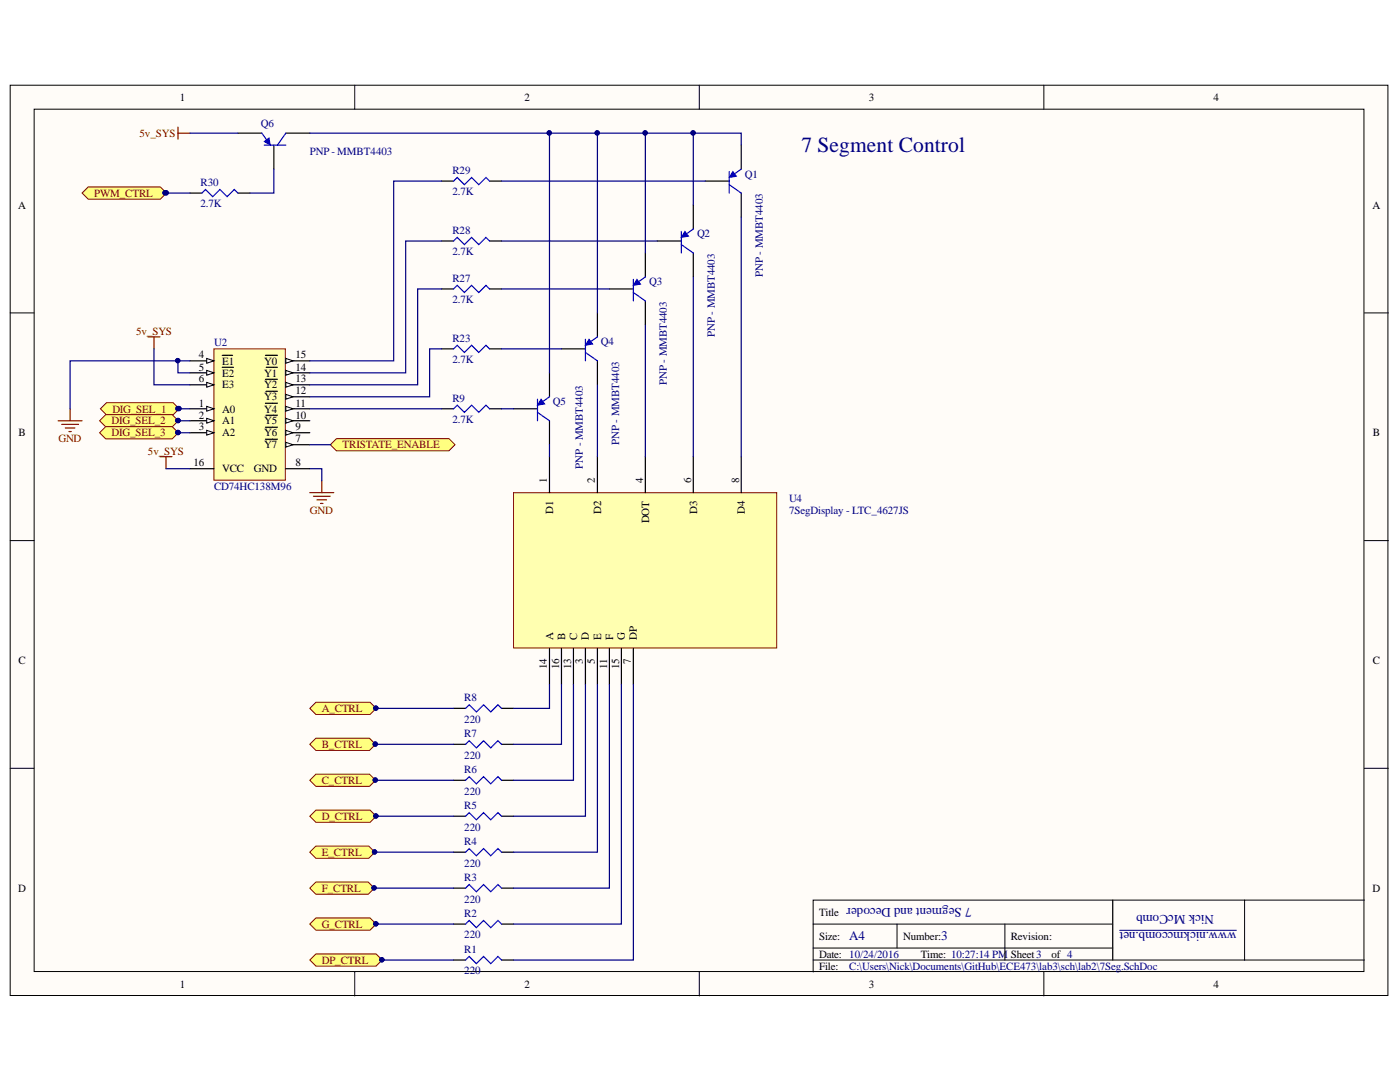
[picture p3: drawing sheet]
<svg xmlns="http://www.w3.org/2000/svg" width="279mm" height="216mm" viewBox="0 0 279 216" stroke-linecap="round" stroke-linejoin="round" font-family="sans-serif">
<defs><g id="words">
<text font-size="4.3" fill="#000080" x="159.9" y="30.4">7 Segment Control</text>
<g font-size="2.6" fill="#000080">
<text x="193.9" y="181.1" transform="rotate(-180 193.9 181.1)">7 Segment and Decoder</text>
<text x="242.3" y="182.6" transform="rotate(-180 242.3 182.6)">Nick McComb</text>
<text x="246.7" y="185.9" transform="rotate(-180 246.7 185.9)">www.nickmccomb.net</text>
<text x="169.5" y="187.7">A4</text>
<text x="187.9" y="187.7">3</text>
</g>
<g font-size="2.2">
<text x="35.9" y="20.1">1</text>
<text x="104.7" y="20.1">2</text>
<text x="173.4" y="20.1">3</text>
<text x="242.2" y="20.1">4</text>
<text x="3.6" y="41.6">A</text>
<text x="273.9" y="41.6">A</text>
<text x="39.7" y="71.5">4</text>
<text x="59" y="71.5">15</text>
<text x="39.7" y="73.9">5</text>
<text x="39.7" y="76.3">6</text>
<text x="44.3" y="72.8">E1</text>
<text x="44.3" y="75.1">E2</text>
<text x="44.3" y="77.5">E3</text>
<text x="52.7" y="77.5">Y2</text>
<text x="52.7" y="75.1">Y1</text>
<text x="52.7" y="72.8">Y0</text>
<text x="59" y="76.3">13</text>
<text x="59" y="73.9">14</text>
<text x="39.7" y="81.1">1</text>
<text x="39.7" y="83.5">2</text>
<text x="44.3" y="82.3">A0</text>
<text x="52.7" y="82.3">Y4</text>
<text x="52.7" y="79.9">Y3</text>
<text x="59" y="83.5">10</text>
<text x="59" y="81.1">11</text>
<text x="59" y="78.7">12</text>
<text x="3.7" y="87.1">B</text>
<text x="39.7" y="85.9">3</text>
<text x="44.3" y="84.7">A1</text>
<text x="44.3" y="87.1">A2</text>
<text x="52.7" y="84.7">Y5</text>
<text x="52.7" y="89.4">Y7</text>
<text x="52.7" y="87.1">Y6</text>
<text x="59" y="88.2">7</text>
<text x="59" y="85.9">9</text>
<text x="274" y="87.1">B</text>
<text x="38.6" y="93.1">16</text>
<text x="44.3" y="94.3">VCC</text>
<text x="50.7" y="94.3">GND</text>
<text x="59" y="93.1">8</text>
<text x="109.2" y="96.4" transform="rotate(-90 109.2 96.4)">1</text>
<text x="118.7" y="96.4" transform="rotate(-90 118.7 96.4)">2</text>
<text x="128.4" y="96.4" transform="rotate(-90 128.4 96.4)">4</text>
<text x="137.9" y="96.4" transform="rotate(-90 137.9 96.4)">6</text>
<text x="147.5" y="96.4" transform="rotate(-90 147.5 96.4)">8</text>
<text x="110.4" y="102.6" transform="rotate(-90 110.4 102.6)">D1</text>
<text x="120" y="102.6" transform="rotate(-90 120 102.6)">D2</text>
<text x="129.6" y="104.4" transform="rotate(-90 129.6 104.4)">DOT</text>
<text x="139.1" y="102.6" transform="rotate(-90 139.1 102.6)">D3</text>
<text x="148.7" y="102.6" transform="rotate(-90 148.7 102.6)">D4</text>
<text x="110.4" y="127.8" transform="rotate(-90 110.4 127.8)">A</text>
<text x="112.8" y="127.8" transform="rotate(-90 112.8 127.8)">B</text>
<text x="115.2" y="127.8" transform="rotate(-90 115.2 127.8)">C</text>
<text x="117.5" y="127.8" transform="rotate(-90 117.5 127.8)">D</text>
<text x="120" y="127.8" transform="rotate(-90 120 127.8)">E</text>
<text x="122.4" y="127.8" transform="rotate(-90 122.4 127.8)">F</text>
<text x="124.7" y="127.8" transform="rotate(-90 124.7 127.8)">G</text>
<text x="127.1" y="127.8" transform="rotate(-90 127.1 127.8)">DP</text>
<text x="3.7" y="132.5">C</text>
<text x="109.2" y="133.4" transform="rotate(-90 109.2 133.4)">14</text>
<text x="111.6" y="133.4" transform="rotate(-90 111.6 133.4)">16</text>
<text x="114" y="133.4" transform="rotate(-90 114 133.4)">13</text>
<text x="116.3" y="132.4" transform="rotate(-90 116.3 132.4)">3</text>
<text x="118.7" y="132.4" transform="rotate(-90 118.7 132.4)">5</text>
<text x="121.2" y="133.4" transform="rotate(-90 121.2 133.4)">11</text>
<text x="123.5" y="133.4" transform="rotate(-90 123.5 133.4)">15</text>
<text x="125.9" y="132.4" transform="rotate(-90 125.9 132.4)">7</text>
<text x="274" y="132.5">C</text>
<text x="3.6" y="177.9">D</text>
<text x="273.9" y="177.9">D</text>
<text x="163.5" y="182.7">Title</text>
<text x="163.5" y="187.5">Size:</text>
<text x="163.5" y="191.1">Date: 10/24/2016</text>
<text x="180.2" y="187.5">Number:</text>
<text x="183.8" y="191.1">Time: 10:27:14 PM</text>
<text x="201.7" y="187.5">Revision:</text>
<text x="201.7" y="191.1">Sheet3</text>
<text x="209.9" y="191.1">of 4</text>
<text x="35.9" y="197">1</text>
<text x="104.7" y="197">2</text>
<text x="163.5" y="193.5">File:</text>
<text x="173.4" y="197">3</text>
<text x="242.2" y="197">4</text>
</g>
<g font-size="2.2" fill="#800000">
<text x="27.8" y="27.3">5v_SYS</text>
<text x="18.8" y="39.3">PWM_CTRL</text>
<text x="27.2" y="66.8">5v_SYS</text>
<text x="22.4" y="82.3">DIG_SEL_1</text>
<text x="11.7" y="88.2">GND</text>
<text x="22.3" y="84.7">DIG_SEL_2</text>
<text x="22.3" y="87.1">DIG_SEL_3</text>
<text x="68.4" y="89.4">TRISTATE_ENABLE</text>
<text x="29.5" y="90.7">5v_SYS</text>
<text x="61.9" y="102.6">GND</text>
<text x="64.2" y="142.1">A_CTRL</text>
<text x="64.2" y="149.2">B_CTRL</text>
<text x="64.2" y="156.4">C_CTRL</text>
<text x="64.2" y="163.6">D_CTRL</text>
<text x="64.2" y="170.7">E_CTRL</text>
<text x="64.2" y="177.9">F_CTRL</text>
<text x="64.2" y="185.1">G_CTRL</text>
<text x="64.2" y="192.3">DP_CTRL</text>
</g>
<g font-size="2.2" fill="#000080">
<text x="52" y="25.4">Q6</text>
<text x="61.9" y="30.9">PNP - MMBT4403</text>
<text x="90.3" y="34.7">R29</text>
<text x="148.7" y="35.5">Q1</text>
<text x="40" y="41.4">2.7K</text>
<text x="40" y="37.1">R30</text>
<text x="90.3" y="39">2.7K</text>
<text x="90.3" y="46.7">R28</text>
<text x="139.1" y="47.4">Q2</text>
<text x="90.3" y="50.9">2.7K</text>
<text x="90.3" y="56.3">R27</text>
<text x="129.6" y="56.9">Q3</text>
<text x="152.2" y="55.3" transform="rotate(-90 152.2 55.3)">PNP - MMBT4403</text>
<text x="90.3" y="60.5">2.7K</text>
<text x="42.7" y="69.1">U2</text>
<text x="90.3" y="68.2">R23</text>
<text x="119.9" y="68.9">Q4</text>
<text x="142.7" y="67.2" transform="rotate(-90 142.7 67.2)">PNP - MMBT4403</text>
<text x="90.3" y="72.5">2.7K</text>
<text x="133.1" y="76.8" transform="rotate(-90 133.1 76.8)">PNP - MMBT4403</text>
<text x="90.3" y="80.1">R9</text>
<text x="110.3" y="80.9">Q5</text>
<text x="90.3" y="84.4">2.7K</text>
<text x="123.5" y="88.8" transform="rotate(-90 123.5 88.8)">PNP - MMBT4403</text>
<text x="116.3" y="93.5" transform="rotate(-90 116.3 93.5)">PNP - MMBT4403</text>
<text x="42.7" y="97.8">CD74HC138M96</text>
<text x="157.5" y="100.3">U4</text>
<text x="157.5" y="102.6">7SegDisplay - LTC_4627JS</text>
<text x="92.7" y="139.9">R8</text>
<text x="92.7" y="144.3">220</text>
<text x="92.7" y="147.1">R7</text>
<text x="92.7" y="151.4">220</text>
<text x="92.7" y="154.2">R6</text>
<text x="92.7" y="158.6">220</text>
<text x="92.7" y="161.4">R5</text>
<text x="92.7" y="165.7">220</text>
<text x="92.7" y="172.9">220</text>
<text x="92.7" y="168.6">R4</text>
<text x="92.7" y="175.8">R3</text>
<text x="92.7" y="180.1">220</text>
<text x="92.7" y="183">R2</text>
<text x="92.7" y="187.2">220</text>
<text x="92.7" y="190.1">R1</text>
<text x="92.7" y="194.4">220</text>
<text x="169.5" y="193.5">C:\Users\Nick\Documents\GitHub\ECE473\lab3\sch\lab2\7Seg.SchDoc</text>
</g>
</g></defs>
<g fill="#fffcf8" stroke="#000" stroke-width=".2">
<path d="M2 17h275v181.6h-275z"/>
<path d="M6.8 21.8h265.4v172.1h-265.4z"/>
</g>
<path d="M70.8 17v4.8M139.6 17v4.8M208.3 17v4.8M2 62.4h4.8M272.3 62.4h4.8M2 107.9h4.8M272.3 107.9h4.8M2 153.3h4.8M272.3 153.3h4.8M70.8 194v4.7M139.6 194v4.7M208.3 194v4.7" fill="none" stroke="#000" stroke-width=".2"/>
<path d="M42.7 69.6h14.2v26.2h-14.2z" fill="#ffffb0" stroke="#800000" stroke-width=".2"/>
<path d="M37.9 81.6h4.8" fill="none" stroke="#000" stroke-width=".24"/>
<path d="M41.3 81.1l1.4 .5-1.4 .4z" fill="#fffcf8"/>
<path d="M41.3 81.1l1.4 .5-1.4 .4z" fill="none" stroke="#000" stroke-width=".2"/>
<path d="M57 84h4.8" fill="none" stroke="#000" stroke-width=".24"/>
<path d="M57 83.5l1.5 .5-1.5 .4z" fill="#fffcf8"/>
<path d="M57 83.5l1.5 .5-1.5 .4z" fill="none" stroke="#000" stroke-width=".2"/>
<path d="M53.1 82.9h2.3M57 81.6h4.8" fill="none" stroke="#000" stroke-width=".24"/>
<path d="M57 81.1l1.5 .5-1.5 .4z" fill="#fffcf8"/>
<path d="M57 81.1l1.5 .5-1.5 .4z" fill="none" stroke="#000" stroke-width=".2"/>
<path d="M57 79.2h4.8M53 80.5h2.4" fill="none" stroke="#000" stroke-width=".24"/>
<path d="M57 78.7l1.5 .5-1.5 .5z" fill="#fffcf8"/>
<path d="M57 78.7l1.5 .5-1.5 .5z" fill="none" stroke="#000" stroke-width=".2"/>
<path d="M53.1 78.1h2.3M57 76.8h4.8" fill="none" stroke="#000" stroke-width=".24"/>
<path d="M57 76.3l1.5 .5-1.5 .5z" fill="#fffcf8"/>
<path d="M57 76.3l1.5 .5-1.5 .5z" fill="none" stroke="#000" stroke-width=".2"/>
<path d="M53 75.7h2.4M57 74.4h4.8" fill="none" stroke="#000" stroke-width=".24"/>
<path d="M57 73.9l1.5 .5-1.5 .5z" fill="#fffcf8"/>
<path d="M57 73.9l1.5 .5-1.5 .5z" fill="none" stroke="#000" stroke-width=".2"/>
<path d="M53.1 73.3h2.3M57 72h4.8" fill="none" stroke="#000" stroke-width=".24"/>
<path d="M57 71.5l1.5 .5-1.5 .5z" fill="#fffcf8"/>
<path d="M57 71.5l1.5 .5-1.5 .5z" fill="none" stroke="#000" stroke-width=".2"/>
<path d="M53 70.9h2.4M37.9 93.5h4.8M37.9 84h4.8" fill="none" stroke="#000" stroke-width=".24"/>
<path d="M41.3 83.5l1.4 .5-1.4 .4z" fill="#fffcf8"/>
<path d="M41.3 83.5l1.4 .5-1.4 .4z" fill="none" stroke="#000" stroke-width=".2"/>
<path d="M37.9 86.3h4.8" fill="none" stroke="#000" stroke-width=".24"/>
<path d="M41.3 85.9l1.4 .4-1.4 .5z" fill="#fffcf8"/>
<path d="M41.3 85.9l1.4 .4-1.4 .5z" fill="none" stroke="#000" stroke-width=".2"/>
<path d="M37.9 72h4.8" fill="none" stroke="#000" stroke-width=".24"/>
<path d="M41.3 71.5l1.4 .5-1.4 .5z" fill="#fffcf8"/>
<path d="M41.3 71.5l1.4 .5-1.4 .5z" fill="none" stroke="#000" stroke-width=".2"/>
<path d="M37.9 74.4h4.8M44.4 70.9h1.2M45.7 70.9h.7" fill="none" stroke="#000" stroke-width=".24"/>
<path d="M41.3 73.9l1.4 .5-1.4 .5z" fill="#fffcf8"/>
<path d="M41.3 73.9l1.4 .5-1.4 .5z" fill="none" stroke="#000" stroke-width=".2"/>
<path d="M37.9 76.8h4.8M44.4 73.3h1.2M45.7 73.3h.9" fill="none" stroke="#000" stroke-width=".24"/>
<path d="M41.3 76.3l1.4 .5-1.4 .5z" fill="#fffcf8"/>
<path d="M41.3 76.3l1.4 .5-1.4 .5z" fill="none" stroke="#000" stroke-width=".2"/>
<path d="M57 88.7h4.8" fill="none" stroke="#000" stroke-width=".24"/>
<path d="M57 88.3l1.5 .4-1.5 .5z" fill="#fffcf8"/>
<path d="M57 88.3l1.5 .4-1.5 .5z" fill="none" stroke="#000" stroke-width=".2"/>
<path d="M53 87.6h2.4M57 93.5h4.8M57 86.3h4.8" fill="none" stroke="#000" stroke-width=".24"/>
<path d="M57 85.9l1.5 .4-1.5 .5z" fill="#fffcf8"/>
<path d="M57 85.9l1.5 .4-1.5 .5z" fill="none" stroke="#000" stroke-width=".2"/>
<path d="M53 85.2h2.4" fill="none" stroke="#000" stroke-width=".24"/>
<path d="M31.9 91.1h2.4M33.1 91.1v2.4M61.8 98.3h4.8M62.5 99h3.4M63.3 99.7h1.9M64.2 95.9v2.4M64 100.5h.5" fill="none" stroke="#800000" stroke-width=".24"/>
<path d="M102.5 98.3h52.5v31h-52.5z" fill="#ffffb0" stroke="#800000" stroke-width=".2"/>
<g fill="none" stroke="#000" stroke-width=".24">
<path d="M109.7 74.4v4.8M102.5 81.6h4.8M109.7 84v4.7M109.7 91.1v7.2M119.2 91.1v7.2M128.8 91.1v7.2M138.4 91.1v7.2M147.9 91.1v7.2M109.7 129.4v7.2M112.1 129.4v7.2M114.4 129.4v7.2M116.8 129.4v7.2"/>
<path d="M119.2 129.4v7.2M121.6 129.4v7.2M124 129.4v7.2M126.4 129.4v7.2"/>
</g>
<path d="M107.3 79.7v4.3M109.7 79.2l-1.7 1.2M107.3 82.3l2.4 1.7" fill="none" stroke="#00f" stroke-width=".24"/>
<path d="M108 79.7l.7 .9-1.4 .2z" fill="#00f"/>
<path d="M108 79.7l.7 .9-1.4 .2z" fill="none" stroke="#00f" stroke-width=".2"/>
<path d="M112.1 69.6h4.7M119.2 62.4v4.8M119.2 72v4.8" fill="none" stroke="#000" stroke-width=".24"/>
<path d="M116.8 67.7v4.3M116.8 70.3l2.4 1.7M119.2 67.2l-1.6 1.2" fill="none" stroke="#00f" stroke-width=".24"/>
<path d="M117.6 67.7l.7 1-1.5 .2z" fill="#00f"/>
<path d="M117.6 67.7l.7 1-1.5 .2z" fill="none" stroke="#00f" stroke-width=".2"/>
<path d="M121.6 57.7h4.8M128.8 50.5v4.8M128.8 60v4.8" fill="none" stroke="#000" stroke-width=".24"/>
<path d="M126.4 55.7v4.3M126.4 58.4l2.4 1.6M128.8 55.3l-1.7 1.2" fill="none" stroke="#00f" stroke-width=".24"/>
<path d="M127.1 55.7l.7 1-1.4 .2z" fill="#00f"/>
<path d="M127.1 55.7l.7 1-1.4 .2z" fill="none" stroke="#00f" stroke-width=".2"/>
<path d="M131.2 48.1h4.8M138.4 40.9v4.8M138.4 50.5v4.8" fill="none" stroke="#000" stroke-width=".24"/>
<path d="M136 46.2v4.3M136 48.8l2.4 1.7M138.4 45.7l-1.7 1.2" fill="none" stroke="#00f" stroke-width=".24"/>
<path d="M136.7 46.2l.7 .9-1.4 .3z" fill="#00f"/>
<path d="M136.7 46.2l.7 .9-1.4 .3z" fill="none" stroke="#00f" stroke-width=".2"/>
<path d="M140.8 36.1h4.7M147.9 29v4.7M147.9 38.5v4.8" fill="none" stroke="#000" stroke-width=".24"/>
<path d="M145.5 34.2v4.3M145.5 36.9l2.4 1.6M147.9 33.7l-1.6 1.2" fill="none" stroke="#00f" stroke-width=".24"/>
<path d="M146.3 34.2l.7 1-1.5 .2z" fill="#00f"/>
<path d="M146.3 34.2l.7 1-1.5 .2z" fill="none" stroke="#00f" stroke-width=".2"/>
<g fill="none" stroke="#000" stroke-width=".24">
<path d="M47.5 26.6h4.8M54.6 29v4.7M57 26.6h4.8M88.1 36.1h2.4M97.7 36.1h2.4M88.1 57.7h2.4M88.1 48.1h2.4M97.7 57.7h2.4M97.7 48.1h2.4M88.1 69.6h2.4M97.7 69.6h2.4M88.1 81.6h2.4"/>
<path d="M97.7 81.6h2.4"/>
</g>
<path d="M52.3 26.6l1.2 1.6M52.7 29h4.3M57 26.6l-1.6 2.4M90.5 36.1l.7-.7 1.5 1.5 1.4-1.5 1.4 1.5 1.5-1.5 .7 .7M90.5 57.7l.7-.8 1.5 1.5 1.4-1.5 1.4 1.5 1.5-1.5 .7 .8M90.5 48.1l.7-.7 1.5 1.4 1.4-1.4 1.4 1.4 1.5-1.4 .7 .7M90.5 69.6l.7-.7 1.5 1.4 1.4-1.4 1.4 1.4 1.5-1.4 .7 .7M90.5 81.6l.7-.8 1.5 1.5 1.4-1.5 1.4 1.5 1.5-1.5 .7 .8" fill="none" stroke="#00f" stroke-width=".24"/>
<path d="M52.7 28.2l1-.7 .2 1.5z" fill="#00f"/>
<path d="M52.7 28.2l1-.7 .2 1.5z" fill="none" stroke="#00f" stroke-width=".2"/>
<path d="M16.4 38.5l1.2-1.2h14.4l1.2 1.2-1.2 1.2h-14.4z" fill-rule="evenodd" fill="#ffff80" stroke="#800000" stroke-width=".2"/>
<circle cx="33.2" cy="38.5" r=".43" fill="#000080" stroke="#000080" stroke-width=".2"/>
<path d="M37.9 38.5h2.4M47.5 38.5h2.4" fill="none" stroke="#000" stroke-width=".24"/>
<path d="M40.3 38.5l.7-.7 1.5 1.4 1.4-1.4 1.4 1.4 1.5-1.4 .7 .7" fill="none" stroke="#00f" stroke-width=".24"/>
<path d="M35.5 25.4v2.4M35.5 26.6h2.4" fill="none" stroke="#800000" stroke-width=".24"/>
<path d="M61.8 141.3l1.2-1.2h10.9l1.2 1.2-1.2 1.3h-10.9z" fill-rule="evenodd" fill="#ffff80" stroke="#800000" stroke-width=".2"/>
<circle cx="75" cy="141.3" r=".43" fill="#000080" stroke="#000080" stroke-width=".2"/>
<path d="M61.8 148.5l1.2-1.2h10.7l1.3 1.2-1.3 1.2h-10.7z" fill-rule="evenodd" fill="#ffff80" stroke="#800000" stroke-width=".2"/>
<circle cx="74.9" cy="148.5" r=".43" fill="#000080" stroke="#000080" stroke-width=".2"/>
<path d="M61.8 155.7l1.2-1.2h10.7l1.3 1.2-1.3 1.2h-10.7z" fill-rule="evenodd" fill="#ffff80" stroke="#800000" stroke-width=".2"/>
<circle cx="74.9" cy="155.6" r=".43" fill="#000080" stroke="#000080" stroke-width=".2"/>
<path d="M61.8 162.9l1.2-1.3h10.9l1.2 1.3-1.2 1.2h-10.9z" fill-rule="evenodd" fill="#ffff80" stroke="#800000" stroke-width=".2"/>
<circle cx="75" cy="162.8" r=".43" fill="#000080" stroke="#000080" stroke-width=".2"/>
<path d="M61.8 170l1.2-1.2h10.6l1.2 1.2-1.2 1.3h-10.6z" fill-rule="evenodd" fill="#ffff80" stroke="#800000" stroke-width=".2"/>
<circle cx="74.8" cy="170" r=".43" fill="#000080" stroke="#000080" stroke-width=".2"/>
<path d="M61.8 177.2l1.2-1.2h10.5l1.2 1.2-1.2 1.2h-10.5z" fill-rule="evenodd" fill="#ffff80" stroke="#800000" stroke-width=".2"/>
<circle cx="74.7" cy="177.2" r=".43" fill="#000080" stroke="#000080" stroke-width=".2"/>
<path d="M61.8 184.4l1.2-1.2h10.9l1.2 1.2-1.2 1.2h-10.9z" fill-rule="evenodd" fill="#ffff80" stroke="#800000" stroke-width=".2"/>
<circle cx="75" cy="184.3" r=".43" fill="#000080" stroke="#000080" stroke-width=".2"/>
<g fill="none" stroke="#000" stroke-width=".24">
<path d="M90.5 141.3h2.4M90.5 148.5h2.4M90.5 155.7h2.4M100.1 141.3h2.4M100.1 148.5h2.4M100.1 155.7h2.4M90.5 162.9h2.4M90.5 170h2.4M90.5 177.2h2.4M100.1 162.9h2.4M100.1 170h2.4M100.1 177.2h2.4"/>
<path d="M90.5 184.4h2.4M100.1 184.4h2.4"/>
</g>
<path d="M92.9 141.3l.7-.7 1.5 1.5 1.4-1.5 1.4 1.5 1.5-1.5 .7 .7M92.9 148.5l.7-.7 1.5 1.4 1.4-1.4 1.4 1.4 1.5-1.4 .7 .7M92.9 155.7l.7-.7 1.5 1.4 1.4-1.4 1.4 1.4 1.5-1.4 .7 .7M92.9 162.9l.7-.7 1.5 1.4 1.4-1.4 1.4 1.4 1.5-1.4 .7 .7M92.9 170l.7-.7 1.5 1.5 1.4-1.5 1.4 1.5 1.5-1.5 .7 .7M92.9 177.2l.7-.7 1.5 1.4 1.4-1.4 1.4 1.4 1.5-1.4 .7 .7M92.9 184.4l.7-.7 1.5 1.4 1.4-1.4 1.4 1.4 1.5-1.4 .7 .7" fill="none" stroke="#00f" stroke-width=".24"/>
<path d="M61.8 191.6l1.2-1.3h12.1l1.2 1.3-1.2 1.2h-12.1z" fill-rule="evenodd" fill="#ffff80" stroke="#800000" stroke-width=".2"/>
<circle cx="76.2" cy="191.5" r=".43" fill="#000080" stroke="#000080" stroke-width=".2"/>
<path d="M90.5 191.6h2.4M100.1 191.6h2.4" fill="none" stroke="#000" stroke-width=".24"/>
<path d="M92.9 191.6l.7-.8 1.5 1.5 1.4-1.5 1.4 1.5 1.5-1.5 .7 .8" fill="none" stroke="#00f" stroke-width=".24"/>
<path d="M20 81.6l1.3-1.3h13.2l1.3 1.3-1.3 1.2h-13.2z" fill-rule="evenodd" fill="#ffff80" stroke="#800000" stroke-width=".2"/>
<circle cx="35.7" cy="81.5" r=".43" fill="#000080" stroke="#000080" stroke-width=".2"/>
<path d="M29.5 67.2h2.4M30.7 67.2v2.4M11.6 84h4.8M12.3 84.7h3.4M13 85.4h1.9M13.8 86.1h.4M14 81.6v2.4" fill="none" stroke="#800000" stroke-width=".24"/>
<path d="M19.9 84l1.2-1.3h13.3l1.2 1.3-1.2 1.2h-13.3z" fill-rule="evenodd" fill="#ffff80" stroke="#800000" stroke-width=".2"/>
<circle cx="35.5" cy="83.9" r=".43" fill="#000080" stroke="#000080" stroke-width=".2"/>
<path d="M19.9 86.3l1.2-1.2h13.3l1.2 1.2-1.2 1.3h-13.3z" fill-rule="evenodd" fill="#ffff80" stroke="#800000" stroke-width=".2"/>
<g fill="#000080" stroke="#000080" stroke-width=".2">
<circle cx="35.5" cy="86.3" r=".43"/>
<circle cx="138.3" cy="26.5" r=".43"/>
<circle cx="128.7" cy="26.5" r=".43"/>
<circle cx="119.2" cy="26.5" r=".43"/>
<circle cx="109.6" cy="26.5" r=".43"/>
<circle cx="33.1" cy="38.5" r=".43"/>
<circle cx="32.9" cy="38.5" r=".43"/>
<circle cx="35.5" cy="72" r=".43"/>
<circle cx="35.5" cy="81.5" r=".43"/>
<circle cx="35.7" cy="81.5" r=".43"/>
<circle cx="35.5" cy="83.9" r=".43"/>
<circle cx="75" cy="141.3" r=".43"/>
<circle cx="74.9" cy="148.5" r=".43"/>
<circle cx="74.9" cy="155.6" r=".43"/>
<circle cx="75" cy="162.8" r=".43"/>
<circle cx="74.7" cy="170" r=".43"/>
<circle cx="74.6" cy="177.2" r=".43"/>
<circle cx="75" cy="184.3" r=".43"/>
<circle cx="76.2" cy="191.5" r=".43"/>
</g>
<g fill="none" stroke="#000080" stroke-width=".24">
<path d="M32.9 38.5h5M37.9 26.6h9.6M54.6 33.7v4.8h-4.7M61.8 26.6h47.9M88.1 36.1h-9.5v35.9h-16.8M100.1 36.1h40.7M119.2 26.6v35.8M128.8 26.6v23.9M138.4 26.6v14.3M147.9 29v-2.4h-38.2v47.8M88.1 57.7h-4.7v19.1h-21.6M88.1 48.1h-7.1v26.3h-19.2"/>
<path d="M100.1 48.1h31.1M100.1 57.7h21.5M138.4 55.3v35.8M147.9 43.3v47.8M30.7 69.6v7.2h7.2M35.5 72v2.4h2.4M37.9 72h-23.9v9.6M88.1 69.6h-2.4v9.6h-23.9M100.1 69.6h12M119.2 76.8v14.3M128.8 64.8v26.3M33.1 93.5h4.8"/>
<path d="M35.5 81.6h2.4M35.5 84h2.4M35.5 86.3h2.4M61.8 93.5h2.4v2.4M61.8 81.6h26.3M100.1 81.6h2.4M109.7 88.7v2.4M109.7 136.6v4.7h-7.2M112.1 136.6v11.9h-9.6M114.4 136.6v19.1h-11.9M116.8 136.6v26.3h-14.3M119.2 136.6v33.4h-16.7"/>
<path d="M121.6 136.6v40.6h-19.1M124 136.6v47.8h-21.5M126.4 136.6v55h-23.9M74.9 148.5h15.6M74.9 155.7h15.6M75 141.3h15.5M74.7 177.2h15.8M74.8 170h15.7M75 162.9h15.5M75 184.4h15.5M76.2 191.6h14.3"/>
</g>
<path d="M248.4 179.6h-86.1v14.4M272.3 179.6h-23.9v12M162.3 184.4h59.8M162.3 191.6h110M162.3 189.2h59.8M179 184.4v4.8M200.5 184.4v7.2" fill="none" stroke="#000" stroke-width=".2"/>
<path d="M222.1 179.6v12" fill="none" stroke="#000" stroke-width=".24"/>
<path d="M65.9 88.7l1.3-1.2h22.4l1.2 1.2-1.2 1.3h-22.4z" fill-rule="evenodd" fill="#ffff80" stroke="#800000" stroke-width=".2"/>
<path d="M61.8 88.7h4.1" fill="none" stroke="#000080" stroke-width=".24"/>
<path d="M223.4 185.6h23.3" fill="none" stroke="#000080" stroke-width=".2"/>
<use href="#words"/>
</svg>
